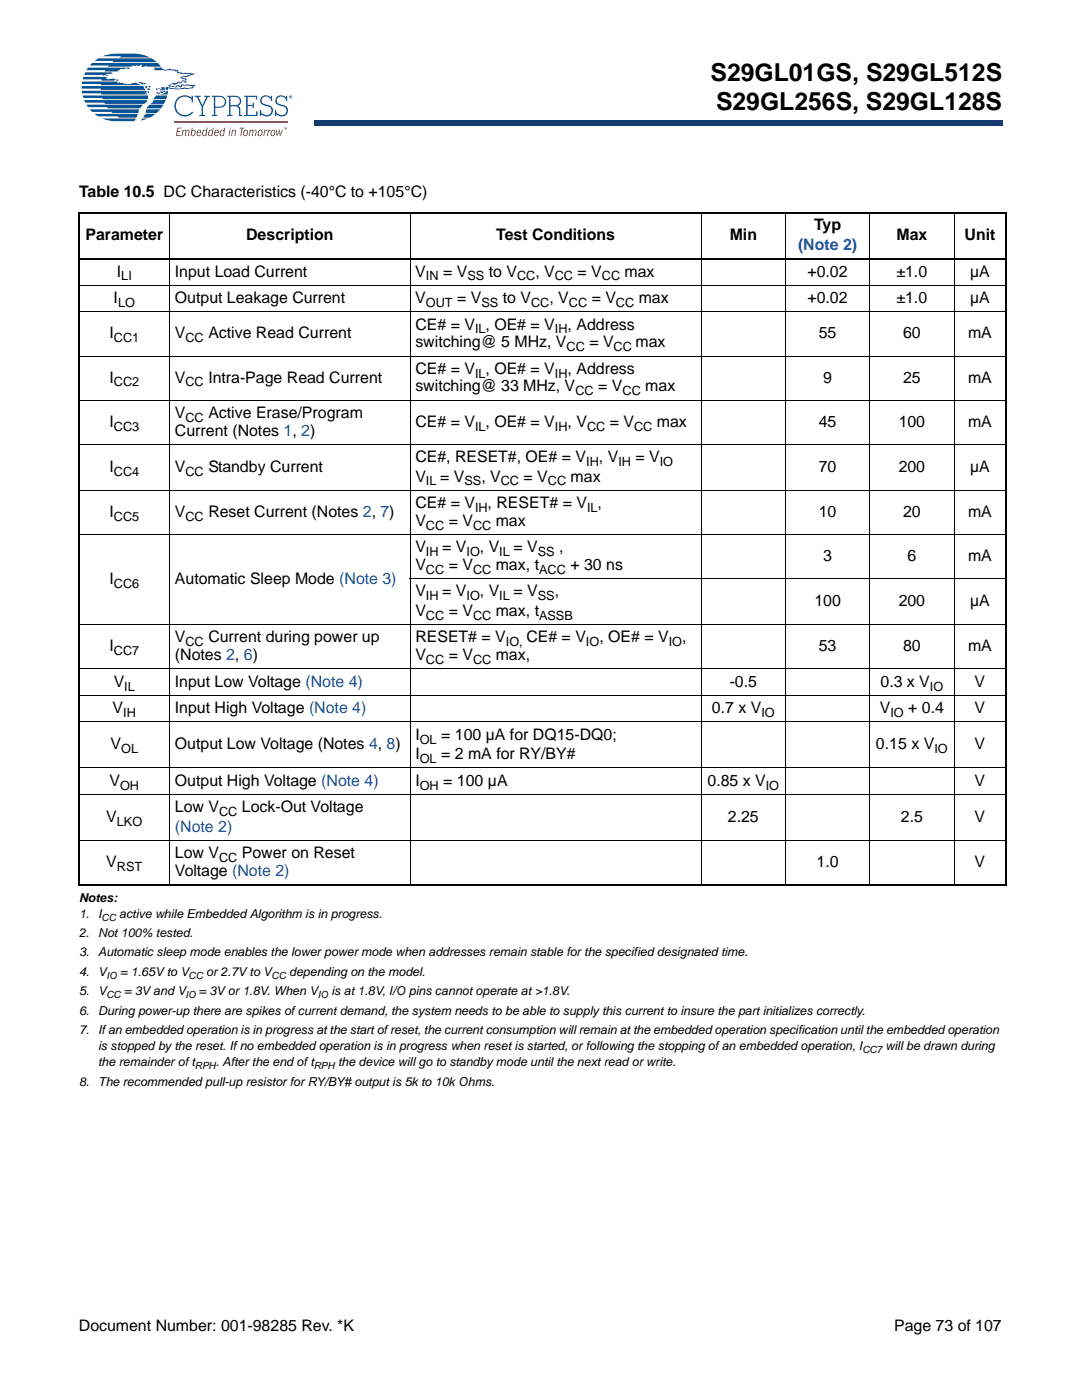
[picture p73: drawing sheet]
<svg xmlns="http://www.w3.org/2000/svg" width="216mm" height="279mm" viewBox="0 0 216 279" stroke-linecap="round" stroke-linejoin="round" font-family="sans-serif">
<defs><g id="words">
<g font-size="4.9">
<text x="141.8" y="16.3">S29GL01GS, S29GL512S</text>
<text x="142.9" y="21.9">S29GL256S, S29GL128S</text>
</g>
<g font-size="3.2">
<text x="15.8" y="39.3">Table 10.5 DC Characteristics (-40°C to +105°C)</text>
<text x="17.1" y="47.9">Parameter</text>
<text x="49.1" y="47.9">Description</text>
<text x="99" y="47.9">Test Conditions</text>
<text x="145.6" y="47.9">Min</text>
<text x="162.4" y="46">Typ</text>
<text x="178.9" y="47.9">Max</text>
<text x="192.5" y="47.9">Unit</text>
<text x="23.3" y="55.2">I</text>
<text x="34.9" y="55.2">Input Load Current</text>
<text x="82.9" y="55.2">V</text>
<text x="88.4" y="55.2">= V</text>
<text x="97.5" y="55.2">to V</text>
<text x="106.8" y="55.2">, V</text>
<text x="115.3" y="55.2">= V</text>
<text x="124.6" y="55.2">max</text>
<text x="161.1" y="55.2">+0.02</text>
<text x="178.9" y="55.2">±1.0</text>
<text x="193.6" y="55.2">µA</text>
<text x="22.7" y="60.5">I</text>
<text x="34.9" y="60.5">Output Leakage Current</text>
<text x="82.9" y="60.5">V</text>
<text x="82.9" y="65.8">CE# = V , OE# = V</text>
<text x="91.2" y="60.5">= V</text>
<text x="100.3" y="60.5">to V</text>
<text x="109.6" y="60.5">, V</text>
<text x="113.3" y="65.8">, Address</text>
<text x="118.1" y="60.5">= V</text>
<text x="127.4" y="60.5">max</text>
<text x="161.1" y="60.5">+0.02</text>
<text x="178.9" y="60.5">±1.0</text>
<text x="193.6" y="60.5">µA</text>
<text x="21.8" y="67.5">I</text>
<text x="34.9" y="67.5">V</text>
<text x="41.6" y="67.5">Active Read Current</text>
<text x="82.9" y="69.3">switching@ 5 MHz, V</text>
<text x="117.6" y="69.3">= V</text>
<text x="126.8" y="69.3">max</text>
<text x="163.4" y="67.5">55</text>
<text x="180.2" y="67.5">60</text>
<text x="193.2" y="67.5">mA</text>
<text x="21.8" y="76.3">I</text>
<text x="34.9" y="76.3">V</text>
<text x="41.6" y="76.3">Intra-Page Read Current</text>
<text x="82.9" y="74.6">CE# = V , OE# = V</text>
<text x="113.3" y="74.6">, Address</text>
<text x="164.3" y="76.3">9</text>
<text x="180.2" y="76.3">25</text>
<text x="193.2" y="76.3">mA</text>
<text x="34.9" y="83.4">V</text>
<text x="41.6" y="83.4">Active Erase/Program</text>
<text x="82.9" y="78.1">switching@ 33 MHz, V</text>
<text x="119.4" y="78.1">= V</text>
<text x="128.8" y="78.1">max</text>
<text x="21.8" y="85.2">I</text>
<text x="34.9" y="86.9">Current (Notes 1, 2)</text>
<text x="82.9" y="85.2">CE# = V , OE# = V</text>
<text x="113.3" y="85.2">, V</text>
<text x="121.7" y="85.2">= V</text>
<text x="131.1" y="85.2">max</text>
<text x="163.4" y="85.2">45</text>
<text x="179.3" y="85.2">100</text>
<text x="193.2" y="85.2">mA</text>
<text x="21.8" y="94.1">I</text>
<text x="34.9" y="94.1">V</text>
<text x="41.6" y="94.1">Standby Current</text>
<text x="82.9" y="92.2">CE#, RESET#, OE# = V</text>
<text x="119.5" y="92.2">, V</text>
<text x="126.8" y="92.2">= V</text>
<text x="163.4" y="94.1">70</text>
<text x="179.3" y="94.1">200</text>
<text x="193.6" y="94.1">µA</text>
<text x="82.9" y="101.4">CE# = V</text>
<text x="82.9" y="96.1">V</text>
<text x="87.8" y="96.1">= V</text>
<text x="96.1" y="96.1">, V</text>
<text x="97.3" y="101.4">, RESET# = V ,</text>
<text x="104.5" y="96.1">= V</text>
<text x="113.9" y="96.1">max</text>
<text x="21.8" y="103.1">I</text>
<text x="34.9" y="103.1">V</text>
<text x="41.6" y="103.1">Reset Current (Notes 2, 7)</text>
<text x="82.9" y="104.9">V</text>
<text x="89.5" y="104.9">= V</text>
<text x="98.9" y="104.9">max</text>
<text x="163.4" y="103.1">10</text>
<text x="180.2" y="103.1">20</text>
<text x="193.2" y="103.1">mA</text>
<text x="82.9" y="113.7">V</text>
<text x="82.9" y="110.2">V</text>
<text x="88.2" y="110.2">= V</text>
<text x="89.5" y="113.7">= V</text>
<text x="95.8" y="110.2">, V</text>
<text x="98.9" y="113.7">max, t</text>
<text x="102.4" y="110.2">= V</text>
<text x="111.6" y="110.2">,</text>
<text x="113.8" y="113.7">+ 30 ns</text>
<text x="164.3" y="112">3</text>
<text x="181.1" y="112">6</text>
<text x="193.2" y="112">mA</text>
<text x="21.8" y="116.6">I</text>
<text x="34.9" y="116.6">Automatic Sleep Mode (Note 3)</text>
<text x="82.9" y="119">V</text>
<text x="88.2" y="119">= V</text>
<text x="95.8" y="119">, V</text>
<text x="102.4" y="119">= V</text>
<text x="110.7" y="119">,</text>
<text x="82.9" y="122.9">V</text>
<text x="89.5" y="122.9">= V</text>
<text x="98.9" y="122.9">max, t</text>
<text x="162.5" y="121">100</text>
<text x="179.3" y="121">200</text>
<text x="193.6" y="121">µA</text>
<text x="21.8" y="130">I</text>
<text x="34.9" y="128.2">V</text>
<text x="34.9" y="131.7">(Notes 2, 6)</text>
<text x="41.6" y="128.2">Current during power up</text>
<text x="82.9" y="128.2">RESET# = V</text>
<text x="82.9" y="131.7">V</text>
<text x="89.5" y="131.7">= V</text>
<text x="98.9" y="131.7">max,</text>
<text x="105" y="128.2">CE# = V</text>
<text x="119.6" y="128.2">, OE# = V</text>
<text x="136.1" y="128.2">,</text>
<text x="163.4" y="130">53</text>
<text x="180.2" y="130">80</text>
<text x="193.2" y="130">mA</text>
<text x="22.7" y="137">V</text>
<text x="34.9" y="137">Input Low Voltage (Note 4)</text>
<text x="145.6" y="137">-0.5</text>
<text x="175.7" y="137">0.3 x V</text>
<text x="194.5" y="137">V</text>
<text x="22.5" y="142.3">V</text>
<text x="34.9" y="142.3">Input High Voltage (Note 4)</text>
<text x="142" y="142.3">0.7 x V</text>
<text x="175.6" y="142.3">V</text>
<text x="181.2" y="142.3">+ 0.4</text>
<text x="194.5" y="142.3">V</text>
<text x="22.1" y="149.5">V</text>
<text x="34.9" y="149.5">Output Low Voltage (Notes 4, 8)</text>
<text x="82.9" y="147.6">I</text>
<text x="88" y="147.6">= 100 µA for DQ15-DQ0;</text>
<text x="174.8" y="149.5">0.15 x V</text>
<text x="194.5" y="149.5">V</text>
<text x="82.9" y="151.5">I</text>
<text x="88" y="151.5">= 2 mA for RY/BY#</text>
<text x="21.8" y="156.8">V</text>
<text x="34.9" y="156.8">Output High Voltage (Note 4)</text>
<text x="82.9" y="156.8">I</text>
<text x="88.4" y="156.8">= 100 µA</text>
<text x="141.2" y="156.8">0.85 x V</text>
<text x="194.5" y="156.8">V</text>
<text x="21.2" y="164">V</text>
<text x="34.9" y="162.1">Low V</text>
<text x="48.3" y="162.1">Lock-Out Voltage</text>
<text x="145.2" y="164">2.25</text>
<text x="179.7" y="164">2.5</text>
<text x="194.5" y="164">V</text>
<text x="21.2" y="173">V</text>
<text x="34.9" y="171.2">Low V</text>
<text x="48.3" y="171.2">Power on Reset</text>
<text x="162.9" y="173">1.0</text>
<text x="194.5" y="173">V</text>
<text x="34.9" y="174.8">Voltage (Note 2)</text>
<text x="15.7" y="265.6">Document Number: 001-98285 Rev. *K</text>
<text x="178.4" y="265.6">Page 73 of 107</text>
</g>
<g font-size="3.2" fill="#1f52a1">
<text x="159.2" y="49.9">(Note 2)</text>
<text x="34.9" y="165.9">(Note 2)</text>
</g>
<g font-size="2.5">
<text x="24.2" y="56">LI</text>
<text x="85" y="56">IN</text>
<text x="93.3" y="56">SS</text>
<text x="103.2" y="56">CC</text>
<text x="110.7" y="56">CC</text>
<text x="120.1" y="56">CC</text>
<text x="23.6" y="61.3">LO</text>
<text x="85" y="61.3">OUT</text>
<text x="96.1" y="61.3">SS</text>
<text x="106" y="61.3">CC</text>
<text x="113.5" y="61.3">CC</text>
<text x="122.9" y="61.3">CC</text>
<text x="22.7" y="68.3">CC1</text>
<text x="37" y="68.3">CC</text>
<text x="94.8" y="66.5">IL</text>
<text x="110.7" y="66.5">IH</text>
<text x="113.1" y="70.1">CC</text>
<text x="122.4" y="70.1">CC</text>
<text x="22.7" y="77.1">CC2</text>
<text x="37" y="77.1">CC</text>
<text x="94.8" y="75.4">IL</text>
<text x="110.7" y="75.4">IH</text>
<text x="114.8" y="78.9">CC</text>
<text x="124.2" y="78.9">CC</text>
<text x="22.7" y="86">CC3</text>
<text x="37" y="84.2">CC</text>
<text x="94.8" y="86">IL</text>
<text x="110.7" y="86">IH</text>
<text x="117.1" y="86">CC</text>
<text x="126.5" y="86">CC</text>
<text x="22.7" y="95">CC4</text>
<text x="37" y="95">CC</text>
<text x="117" y="93">IH</text>
<text x="123.4" y="93">IH</text>
<text x="131.7" y="93">IO</text>
<text x="85" y="96.9">IL</text>
<text x="92.7" y="96.9">SS</text>
<text x="99.9" y="96.9">CC</text>
<text x="109.3" y="96.9">CC</text>
<text x="22.7" y="103.9">CC5</text>
<text x="37" y="103.9">CC</text>
<text x="85" y="105.7">CC</text>
<text x="94.4" y="105.7">CC</text>
<text x="94.8" y="102.2">IH</text>
<text x="117.1" y="102.2">IL</text>
<text x="85" y="111">IH</text>
<text x="93.1" y="111">IO</text>
<text x="99.6" y="111">IL</text>
<text x="107.3" y="111">SS</text>
<text x="22.7" y="117.3">CC6</text>
<text x="85" y="114.5">CC</text>
<text x="85" y="119.8">IH</text>
<text x="93.1" y="119.8">IO</text>
<text x="94.4" y="114.5">CC</text>
<text x="99.6" y="119.8">IL</text>
<text x="107.3" y="119.8">SS</text>
<text x="107.6" y="114.5">ACC</text>
<text x="85" y="123.7">CC</text>
<text x="94.4" y="123.7">CC</text>
<text x="107.6" y="123.7">ASSB</text>
<text x="22.7" y="130.7">CC7</text>
<text x="37" y="129">CC</text>
<text x="100.9" y="129">IO,</text>
<text x="116.9" y="129">IO</text>
<text x="133.4" y="129">IO</text>
<text x="24.8" y="137.8">IL</text>
<text x="85" y="132.5">CC</text>
<text x="94.4" y="132.5">CC</text>
<text x="185.5" y="137.8">IO</text>
<text x="24.6" y="143.1">IH</text>
<text x="151.9" y="143.1">IO</text>
<text x="177.7" y="143.1">IO</text>
<text x="83.8" y="148.4">OL</text>
<text x="24.2" y="150.3">OL</text>
<text x="83.8" y="152.3">OL</text>
<text x="186.4" y="150.3">IO</text>
<text x="24" y="157.6">OH</text>
<text x="83.8" y="157.6">OH</text>
<text x="152.8" y="157.6">IO</text>
<text x="23.3" y="164.8">LKO</text>
<text x="43.7" y="162.9">CC</text>
<text x="23.3" y="173.8">RST</text>
<text x="43.7" y="172">CC</text>
<text x="15.8" y="179.9">Notes:</text>
<text x="15.8" y="183.1">1.</text>
<text x="19.6" y="183.1">I</text>
<text x="23.8" y="183.1">active while Embedded Algorithm is in progress.</text>
<text x="15.8" y="187">2.</text>
<text x="15.8" y="190.9">3.</text>
<text x="19.6" y="190.9">Automatic sleep mode enables the lower power mode when addresses remain stable for the specified designated time.</text>
<text x="19.6" y="187">Not 100% tested.</text>
<text x="15.8" y="194.8">4.</text>
<text x="19.6" y="194.8">V</text>
<text x="24" y="194.8">= 1.65V to V</text>
<text x="41.2" y="194.8">or 2.7V to V</text>
<text x="57.7" y="194.8">depending on the model.</text>
<text x="15.8" y="202.5">6.</text>
<text x="15.8" y="198.6">5.</text>
<text x="19.6" y="202.5">During power-up there are spikes of current demand, the system needs to be able to supply this current to insure the part initializes correctly.</text>
<text x="19.6" y="198.6">V</text>
<text x="24.8" y="198.6">= 3V and V</text>
<text x="39.7" y="198.6">= 3V or 1.8V. When V</text>
<text x="66.1" y="198.6">is at 1.8V, I/O pins cannot operate at &gt;1.8V.</text>
<text x="15.8" y="206.4">7.</text>
<text x="19.6" y="206.4">If an embedded operation is in progress at the start of reset, the current consumption will remain at the embedded operation specification until the embedded operation</text>
<text x="19.6" y="209.6">is stopped by the reset. If no embedded operation is in progress when reset is started, or following the stopping of an embedded operation, I</text>
<text x="176.7" y="209.6">will be drawn during</text>
<text x="19.6" y="212.7">the remainder of t</text>
<text x="43.1" y="212.7">. After the end of t</text>
<text x="67.5" y="212.7">the device will go to standby mode until the next read or write.</text>
<text x="15.8" y="216.6">8.</text>
<text x="19.6" y="216.6">The recommended pull-up resistor for RY/BY# output is 5k to 10k Ohms.</text>
</g>
<g font-size="2">
<text x="20.3" y="183.7">CC</text>
<text x="21.2" y="195.4">IO</text>
<text x="37.6" y="195.4">CC</text>
<text x="54.2" y="195.4">CC</text>
<text x="21.2" y="199.3">CC</text>
<text x="37" y="199.3">IO</text>
<text x="63.4" y="199.3">IO</text>
<text x="38.9" y="213.4">RPH</text>
<text x="62.6" y="213.4">RPH</text>
<text x="172.1" y="210.2">CC7</text>
</g>
</g></defs>
<path d="M62.8 24.1h137.3v.9h-137.3z" fill="#163b71"/>
<path d="M62.7 25h137.3M62.8 24.1h137.2" fill="none" stroke="#163b71" stroke-width=".2"/>
<path d="M62.7 24h.2v1h-.2z" fill="#163b71"/>
<path d="M16.3 10.7h42v16.5h-42z" fill="#fff"/>
<g fill="#005596">
<path d="M29.5 17.6l.5 .1-.1 .2h-.6z"/>
<path d="M16.3 18.1h12.9a.28 .28 0 0 1 0 .4 .28 .28 0 0 1-.4 .1l.6 .3h-9.2v-.3h-3.8z"/>
<path d="M17 14.4h5.5l-.3 .2 .3 .1-1.5 .1 .7 .2h-.9l-.3 .2 .1-.3h-3.8z"/>
<path d="M18.9 12.2l.7-.6h10.6l1.1 .8h-8.9l.3-.3z"/>
<path d="M20.5 11.2l2-.5h4.5h-.2l1.6 .2 1.5 .6h-6.2l.6-.3z"/>
<path d="M16.4 16.3h6.9l.3 .4 .2-.3 .5 .2 .4-.1-.1 .2 1.3 .1a1.82 1.82 0 0 1 2.2 .2h-8v-.2h-3.8z"/>
<path d="M27.6 16.4h.5l.4 .1 .1 .2 .4-.1v.1l-.6 .1z"/>
<path d="M16.6 15.3h4.3l.5 .2-.2 .1a.85 .85 0 0 0 1 .1h1.1l-.4 .4h-2.7l.1-.3h-3.8z"/>
<path d="M23.2 16l.4-.2v.3h-.4z"/>
<path d="M17.6 13.5h8.1l.2 .1-.2 .2-.5-.2-.4 .1a1.76 1.76 0 0 0-1.4 .6h-2.5l.1-.3h-3.7z"/>
<path d="M30.6 13.5h1.7a.98 .98 0 0 0 1.4 .3l.3-.1 .1 .2 1.5 .1-.1 .3 .1 .1 .9 .2 .4-.1h1.3l-.1 .2h.8l-.9 .4h-.3l-.1 .2-1.3 .2 .9 .2v.2l-.2 .2 .3 .2a.37 .37 0 0 1-.4 .2 .37 .37 0 0 1-.3-.3l-.6 .4-.4-.1-.2 .2h-.5l.2 .2h-.2a.69 .69 0 0 0-1 .2l1.2 .2-.1-.2 .7-.2 .2 .3a.61 .61 0 0 1 .9-.3l.6-.1 1.7 .2-.8 .7-2.9 .2-1.9-.3v.3h-.3a.31 .31 0 0 1-.2-.3 .31 .31 0 0 1 .2-.3l1 .3a5.2 5.2 0 0 0 2.6-.1l.5 .1 1.1-.1-.1-.2 .2-.1-2.2-.1v.2l-.3 .1h-.2l-.2-.3-.4 .1v.3l-1.4-.2-.3-.3 1.1-.4a.92 .92 0 0 0 1-.3l.3 .1 .4-.2a.45 .45 0 0 1 .7 .2l-.2-.4 .1-.2a.55 .55 0 0 1-.8-.5l1.2-.1 .2-.3h.6l-.3-.2-1.6 .1-.6-.2h-.3v-.4h-.3l-.2-.2-4.2-.1 .5-.2h-.3z"/>
<path d="M32.1 17.5l.5-.2 .2 .2 .2 .4h-1.1l.4-.2-.2-.1z"/>
<path d="M31.2 17.6l.3 .3h-.3z"/>
<path d="M16.3 17.2h12.4l.3 .7h-8.9v-.2h-3.8z"/>
<path d="M31.6 17.6l.3 .1-.2 .2z"/>
<path d="M29.7 17.2h.3v.1l-.1 .2-.2-.1z"/>
<path d="M29 17.2h.4l-.2 .5z"/>
<path d="M29.5 18.2l.3 .1-.1 .3-.2-.2z"/>
<path d="M18.2 12.7l.2-.1h13.1l.6 .7h-2.8l-.1-.1-.7 .1h-.3l.1-.4-.7 .3-.4-.3-.1 .2h-.8v.2h-4.8l.2-.2h-3.8z"/>
<path d="M31.9 18.1l1.2 .1a.44 .44 0 0 1-.7 0l-.2 .1 .4 .2-.5 .1z"/>
<path d="M32.1 18.8l.7-.2 .7-.5-.1 .8h-1.3z"/>
<path d="M31.7 18.5h.2v.2l-.5 .1z"/>
<path d="M31.3 18.4h.3l-.3 .3z"/>
<path d="M16.5 19h13v.2v.6h-9l-.1-.2h-3.8z"/>
<path d="M16.8 20h12.5v.1l-.4 .6h-8l-.1-.2h-3.8z"/>
<path d="M17.2 20.9h11.3l-.5 .7h-6.5l-.1-.2h-3.8z"/>
<path d="M17.9 21.8h9.8v.8h-5.3l-.2-.3h-3.8z"/>
<path d="M18.9 22.7h8.6l-.4 .8h-3.3l-.4-.3h-3.8z"/>
<path d="M20.4 23.7h6.7l-.3 .5h-3.7l-1.1-.1z"/>
<path d="M31.1 19h2.3l-.3 .8h-2.5z"/>
<path d="M30.6 20h2.5l-.4 .7h-2.6l.5-.5z"/>
<path d="M29.6 21.2l.2-.3h2.8l-.5 .7-2.8 .1z"/>
<path d="M29.2 21.8h2.8l-.8 .8h-2.1z"/>
<path d="M29 22.7h2l-1.2 .8h-1.2z"/>
<path d="M28.2 23.8l.2-.1h1l-1.3 .4z"/>
<path d="M35.4 19.6a2.15 2.15 0 0 1 2.8-.1v-.4h.3v1.3h-.3v-.6a1.84 1.84 0 0 0-2.6 .1 1.84 1.84 0 0 0 .1 2.6 1.84 1.84 0 0 0 2.7-.2l.1 .1a2.11 2.11 0 0 1-3 .3 2.11 2.11 0 0 1-.1-3.1z"/>
<path d="M38.8 19.1h1.2v.2h-.5l.9 1.7 .8-1.7h-.5v-.2h1.2v.2h-.4l-1 2v1.6h.4v.2h-1.1v-.2h.4v-1.6l-1-2h-.4z"/>
<path d="M48.7 19.1h2.6v.7h-.2v-.5h-1.7v1.6h1v-.4h.3v1.1h-.3v-.4h-1v1.7h1.7v-.7h.3v.9h-2.7v-.2h.4v-3.6h-.4z"/>
<path d="M52.1 19.4a1.28 1.28 0 0 1 2 .1v-.4h.2v1.1h-.2a.89 .89 0 0 0-1.1-.9 .89 .89 0 0 0-.6 1.2l.4 .3a1.49 1.49 0 0 1 1.7 1.2 1.34 1.34 0 0 1-1 1.2 1.34 1.34 0 0 1-1.4-.4v.3h-.3v-1.2h.3a.99 .99 0 0 0 1.1 1.1 .89 .89 0 0 0 1-.7 .89 .89 0 0 0-.7-1 1.44 1.44 0 0 1-1.6-1.2z"/>
<path d="M55.1 19.4a1.28 1.28 0 0 1 2 .1v-.4h.2v1.1h-.2a.89 .89 0 0 0-1.1-.9 .89 .89 0 0 0-.6 1.2l.4 .3a1.49 1.49 0 0 1 1.7 1.2 1.34 1.34 0 0 1-.9 1.2 1.34 1.34 0 0 1-1.5-.4v.3h-.2v-1.2h.2a.99 .99 0 0 0 1.1 1.1 .89 .89 0 0 0 1-.7 .89 .89 0 0 0-.7-1 1.44 1.44 0 0 1-1.6-1.2z"/>
<path d="M43 19.3v2a1.58 1.58 0 0 0 1.8-.7 .99 .99 0 0 0-1-1.3zM42.3 19.1a2.62 2.62 0 0 1 2.6 .5 1.21 1.21 0 0 1 .1 1.3 1.21 1.21 0 0 1-1.3 .6h-.7v1.4h.4v.2h-1.1v-.2h.4v-3.6h-.4z"/>
<path d="M46 19.3v1.7h1a.84 .84 0 0 0 .9-.9 .84 .84 0 0 0-1.1-.8zM45.3 19.1a2.71 2.71 0 0 1 2.6 .4 .99 .99 0 0 1-.5 1.6 .77 .77 0 0 1 .6 .9v.9h.4v.2h-.7v-1.1a.73 .73 0 0 0-.9-.8h-.8v1.7h.4v.2h-1.1v-.2h.4v-3.6h-.4z"/>
</g>
<path d="M34.8 24.3h22.7" fill="none" stroke="#e12726" stroke-width=".29"/>
<g fill="#e12726">
<path d="M35.4 25.5h.9l-.1 .1h-.7v.6h.5v.2h-.6l-.1 .6h.8l-.1 .1h-.9z"/>
<path d="M36.4 25.9h.2v.2l.3-.2 .3 .2a.35 .35 0 0 1 .5-.2 .35 .35 0 0 1 .1 .5l-.1 .7h-.2l.1-.9-.2-.1-.4 1h-.1l.1-.9-.1-.2a1.08 1.08 0 0 0-.5 1.1h-.2z"/>
<path d="M46.3 25.9h.2l-.1 .2a.35 .35 0 0 1 .5-.2 .35 .35 0 0 1 .2 .6l-.2 .6h-.1l.1-.9v-.1h-.3l-.3 1h-.2z"/>
<path d="M47.8 25.5h1v.1h-.4l-.3 1.5h-.2l.3-1.5h-.4z"/>
<path d="M49.8 25.9h.2v.2l.3-.2 .3 .2a.35 .35 0 0 1 .5-.2 .35 .35 0 0 1 .1 .5l-.1 .7h-.2l.1-.9-.2-.1-.4 1h-.1l.1-.9-.1-.2a1.08 1.08 0 0 0-.5 1.1h-.2z"/>
<path d="M52.7 25.9h.2v.3l.4-.3v.2l-.4 .1-.2 .9h-.2z"/>
<path d="M53.5 25.9h.1v.3l.4-.3v.2l-.3 .1-.2 .9h-.2z"/>
<path d="M55.1 25.9h.2v1l.4-1h.2v1l.4-1h.2l-.5 1.2h-.2l-.1-.9-.3 .9h-.2z"/>
<path d="M38.5 26.1l-.2 .6 .2 .3a.74 .74 0 0 0 .3-.9zM38.3 25.5h.2l-.1 .6 .3-.2a.68 .68 0 0 1 .3 .7 .68 .68 0 0 1-.6 .6l-.2-.3-.2 .2z"/>
<path d="M39.6 26.1l-.2 .3h.6l-.1-.3zM39.4 26.1a.43 .43 0 0 1 .7 0l.1 .4-.8 .1 .1 .4h.3l.2-.2 .1 .1a.45 .45 0 0 1-.4 .3 .45 .45 0 0 1-.4-.3z"/>
<path d="M40.7 26.1l-.2 .6 .1 .3a.54 .54 0 0 0 .5-.4 .54 .54 0 0 0-.2-.6zM40.5 26.1l.4-.2 .3 .2 .1-.6h.1l-.2 1.6h-.2v-.1a.37 .37 0 0 1-.3 .2 .37 .37 0 0 1-.3-.2z"/>
<path d="M41.9 26.1l-.2 .6 .1 .3a.54 .54 0 0 0 .5-.4 .54 .54 0 0 0-.2-.6zM41.7 26.1l.4-.2 .3 .2 .1-.6h.1l-.2 1.6h-.2v-.1a.37 .37 0 0 1-.3 .2 .37 .37 0 0 1-.3-.2z"/>
<path d="M43.1 26.1l-.2 .3h.6l-.1-.3zM42.9 26.1a.43 .43 0 0 1 .7 0l.1 .4-.8 .1 .1 .4h.3l.2-.2 .1 .1a.45 .45 0 0 1-.4 .3 .45 .45 0 0 1-.4-.3z"/>
<path d="M44.2 26.1l-.2 .6 .1 .3a.54 .54 0 0 0 .5-.4 .54 .54 0 0 0-.2-.6zM44 26.1l.4-.2 .3 .2 .1-.6h.1l-.2 1.6h-.2v-.1a.37 .37 0 0 1-.3 .2 .37 .37 0 0 1-.3-.2z"/>
<path d="M45.9 25.5h.2l-.1 .2h-.2zM45.8 25.9h.2l-.2 1.2h-.2z"/>
<path d="M48.8 26.1l-.1 .6 .2 .3a.58 .58 0 0 0 .2-1zM48.7 26.1a.45 .45 0 0 1 .7 0 .69 .69 0 0 1 0 .8 .69 .69 0 0 1-.7 .2 .87 .87 0 0 1 0-1z"/>
<path d="M51.8 26.1l-.2 .6 .2 .3a.58 .58 0 0 0 .2-1zM51.6 26.1a.45 .45 0 0 1 .7 0 .69 .69 0 0 1 0 .8 .69 .69 0 0 1-.7 .2 .87 .87 0 0 1 0-1z"/>
<path d="M54.3 26.1l-.1 .6 .2 .3a.58 .58 0 0 0 .1-1zM54.2 26.1a.45 .45 0 0 1 .7 0 .69 .69 0 0 1 0 .8 .69 .69 0 0 1-.7 .2 .87 .87 0 0 1 0-1z"/>
<path d="M56.9 25.4l.2 .3 .1-.3v.4v-.3l-.1 .3-.2-.3v.3zM56.6 25.4h.3l-.1 .4z"/>
</g>
<path d="M57.9 19.2l.1 .1zM57.8 19.2h.3v.3l-.1-.1-.2 .1zM57.7 19.3a.26 .26 0 0 0 .5 0 .26 .26 0 0 0-.5 0zM57.6 19.3a.35 .35 0 0 1 .7 0 .35 .35 0 0 1-.7 0z" fill="#005596"/>
<path d="M15.6 42.5h185.3M15.6 51.7h185.3M15.8 42.7v133.7M200.7 42.7v133.7M15.6 176.5h185.3" fill="none" stroke="#000" stroke-width=".36"/>
<g fill="none" stroke="#000" stroke-width=".2">
<path d="M15.6 56.9h185.3M33.8 42.3v134.4M81.8 42.3v134.4M139.9 42.3v134.4M156.7 42.3v134.4M173.5 42.3v134.4M190.4 42.3v134.4M15.6 62.2h185.3M15.6 71.1h185.3M15.6 79.9h185.3M15.6 88.7h185.3M15.6 97.9h185.3"/>
<path d="M15.6 106.7h185.3M81.7 115.5h119.2M15.6 124.7h185.3M15.6 133.5h185.3M15.6 138.8h185.3M15.6 144.1h185.3M15.6 153.2h185.3M15.6 158.5h185.3M15.6 167.7h185.3"/>
</g>
<use href="#words"/>
</svg>
